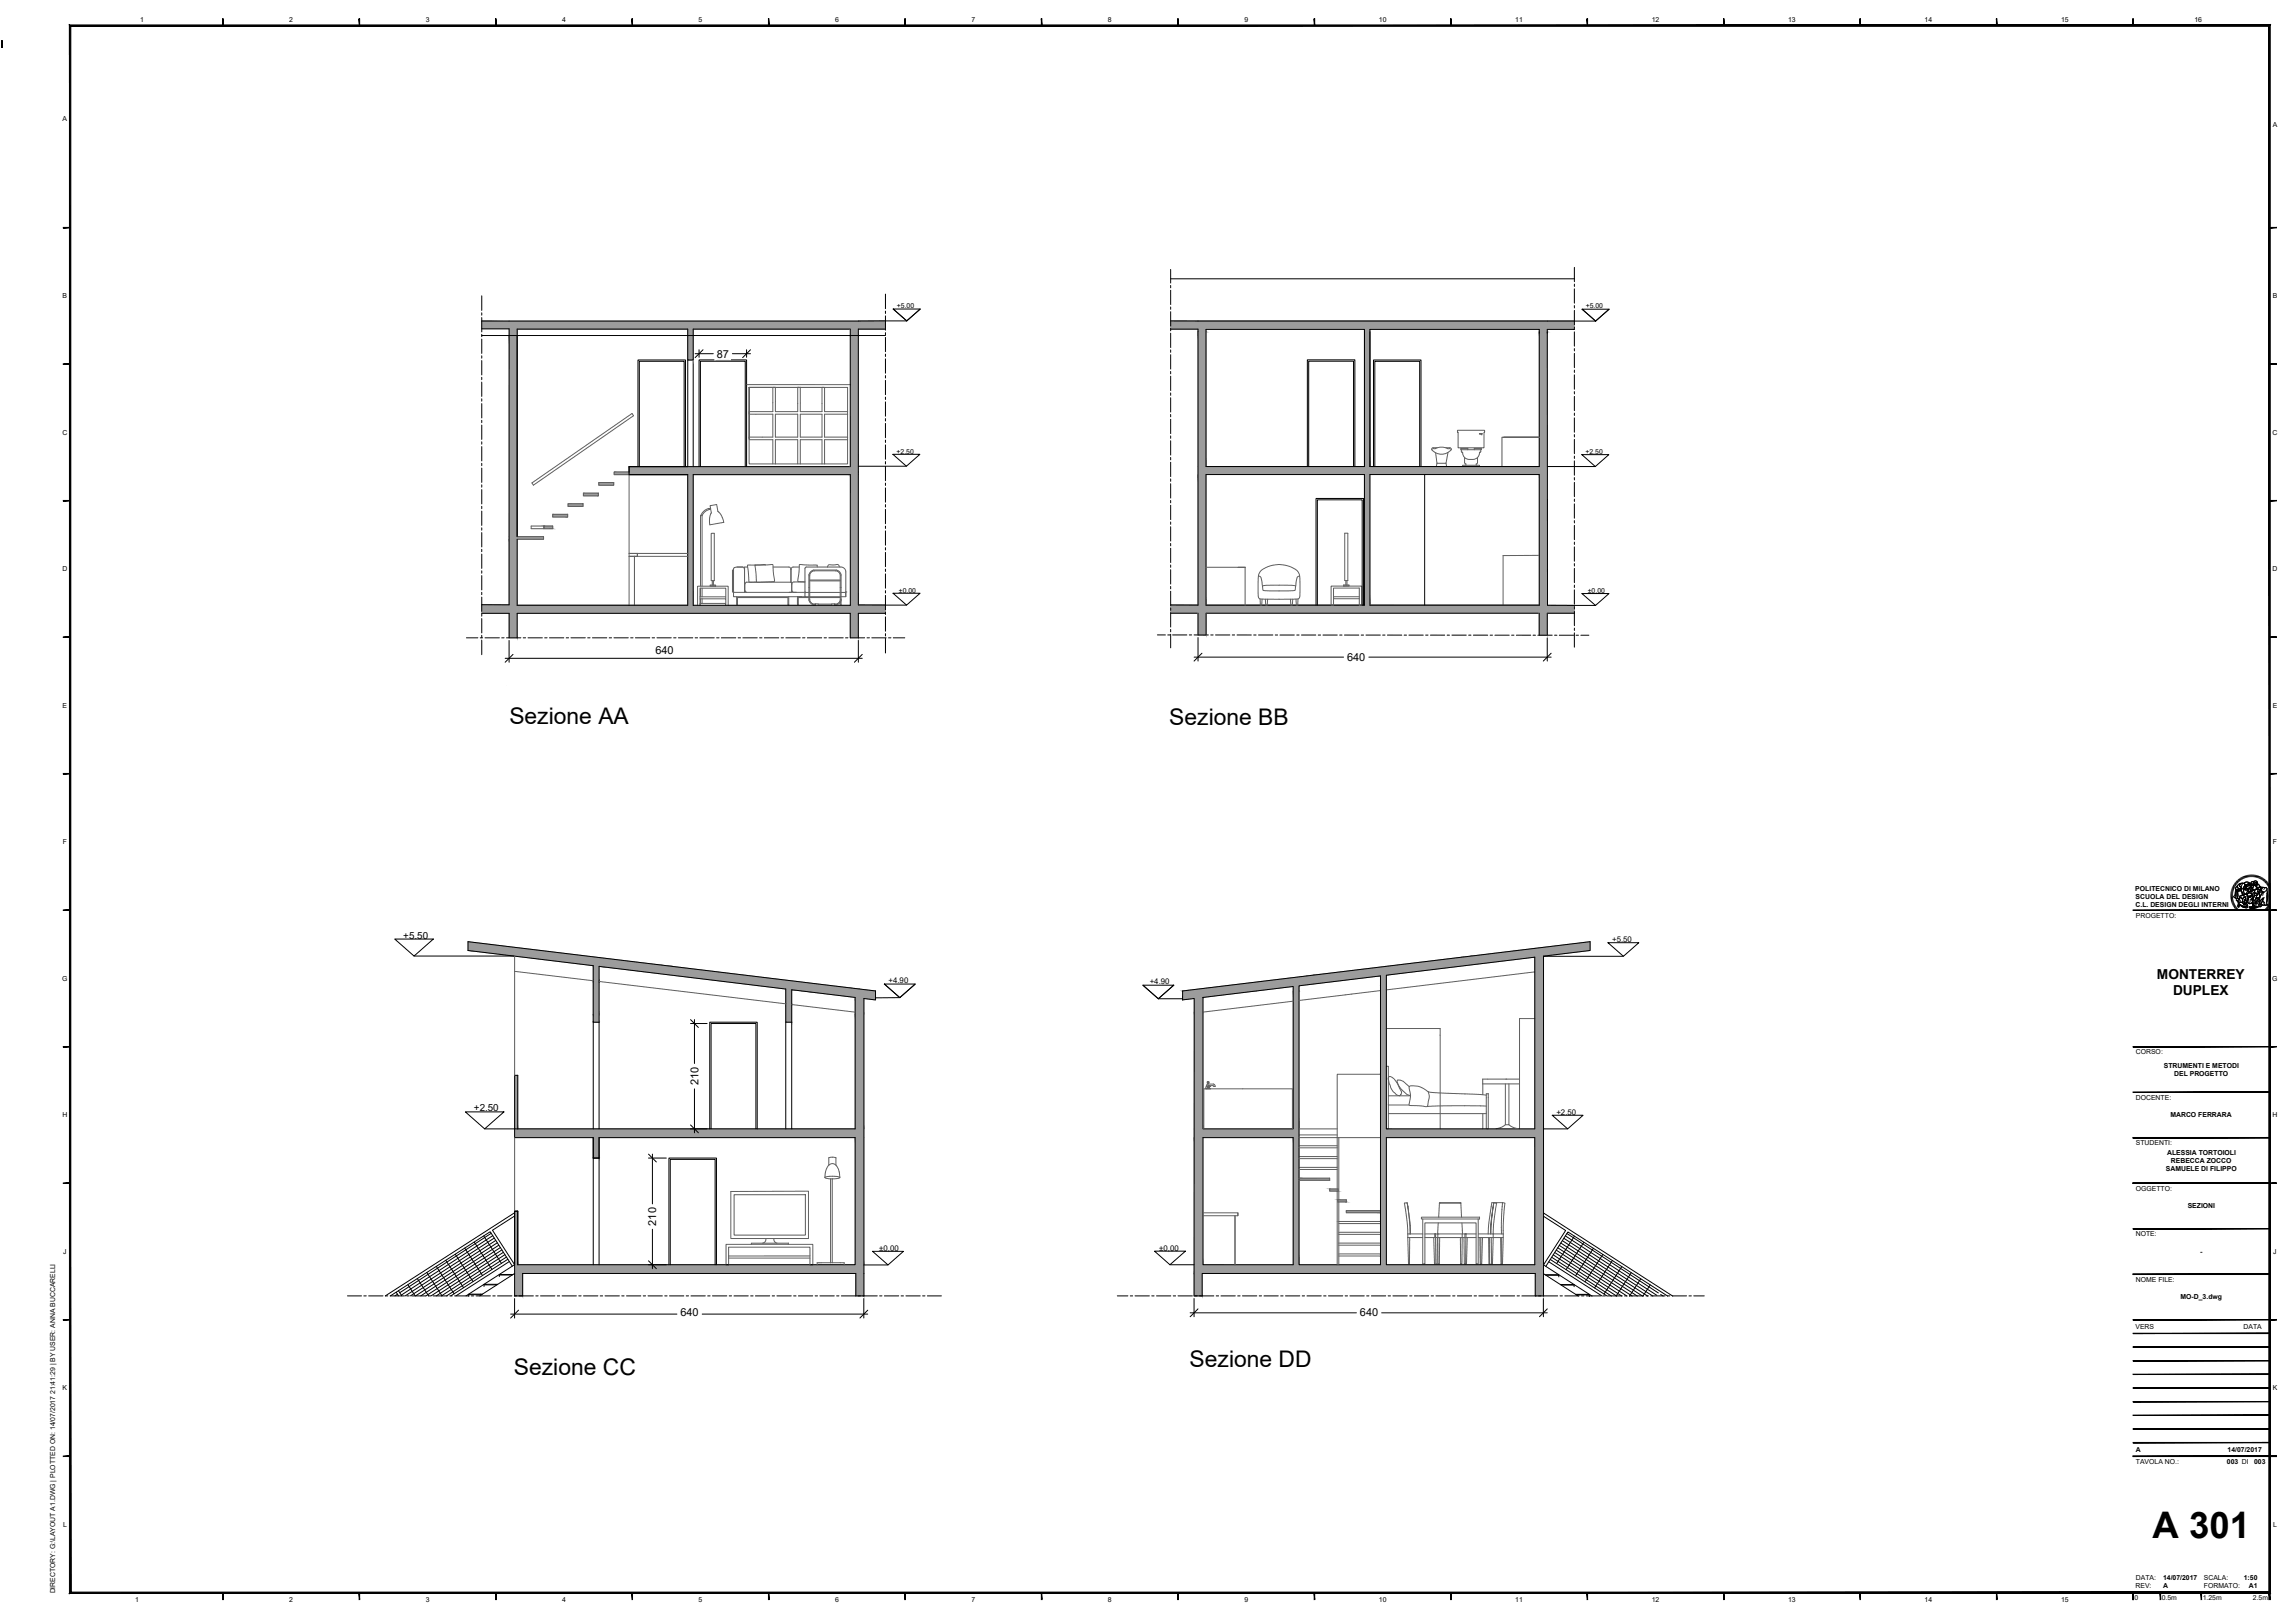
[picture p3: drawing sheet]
<svg xmlns="http://www.w3.org/2000/svg" width="841mm" height="594mm" viewBox="0 0 841 594" stroke-linecap="round" stroke-linejoin="round" font-family="sans-serif">
<defs><g id="words">
<text font-size="13.4" x="788.8" y="563.2">A 301</text>
<g font-size="8.4">
<text x="186.7" y="265">Sezione AA</text>
<text x="428.5" y="265.6">Sezione BB</text>
<text x="188.3" y="503.5">Sezione CC</text>
<text x="435.9" y="500.6">Sezione DD</text>
</g>
<g font-size="5">
<text x="790.4" y="358.6">MONTERREY</text>
<text x="796.3" y="364.6">DUPLEX</text>
</g>
<g font-size="4">
<text x="262.7" y="131">87</text>
<text x="240.2" y="239.5">640</text>
<text x="493.6" y="242.1">640</text>
<text x="255.9" y="397.5" transform="rotate(-90 255.9 397.5)">210</text>
<text x="240.5" y="448.9" transform="rotate(-90 240.5 448.9)">210</text>
<text x="249.4" y="481.9">640</text>
<text x="498.4" y="481.9">640</text>
</g>
<g font-size="3.6">
<text x="147.8" y="343.7">+5.50</text>
<text x="173.7" y="407">+2.50</text>
</g>
<g font-size="2.9">
<text x="590.8" y="345.1">+5.50</text>
<text x="325.6" y="360">+4.90</text>
<text x="421.3" y="360.4">+4.90</text>
<text x="570.4" y="408.3">+2.50</text>
<text x="322.2" y="458.1">±0,00</text>
<text x="424.8" y="458.1">±0,00</text>
</g>
<g font-size="2.5">
<text x="51.3" y="8.2">1</text>
<text x="106" y="8.2">2</text>
<text x="156" y="8.2">3</text>
<text x="206" y="8.2">4</text>
<text x="256" y="8.2">5</text>
<text x="306" y="8.2">6</text>
<text x="356" y="8.2">7</text>
<text x="406" y="8.2">8</text>
<text x="456" y="8.2">9</text>
<text x="505.3" y="8.2">10</text>
<text x="555.3" y="8.2">11</text>
<text x="605.3" y="8.2">12</text>
<text x="655.3" y="8.2">13</text>
<text x="705.3" y="8.2">14</text>
<text x="755.3" y="8.2">15</text>
<text x="804.2" y="8.2">16</text>
<text x="23" y="44.3">A</text>
<text x="832.8" y="46.6">A</text>
<text x="23" y="109.3">B</text>
<text x="328.7" y="112.8">+5.00</text>
<text x="581.1" y="112.9">+5.00</text>
<text x="832.8" y="109.3">B</text>
<text x="22.9" y="159.3">C</text>
<text x="832.8" y="159.3">C</text>
<text x="328.5" y="166.3">+2.50</text>
<text x="581" y="166.4">+2.50</text>
<text x="22.9" y="209.3">D</text>
<text x="832.8" y="209.3">D</text>
<text x="329.4" y="217.1">±0.00</text>
<text x="581.9" y="217.2">±0.00</text>
<text x="23" y="259.3">E</text>
<text x="832.8" y="259.3">E</text>
<text x="23" y="309.3">F</text>
<text x="832.9" y="309.3">F</text>
<text x="782.5" y="326.3">POLITECNICO DI MILANO</text>
<text x="782.6" y="329.3">SCUOLA DEL DESIGN</text>
<text x="782.6" y="332.4">C.L. DESIGN DEGLI INTERNI</text>
<text x="782.7" y="336.2">PROGETTO:</text>
<text x="22.8" y="359.3">G</text>
<text x="832.7" y="359.3">G</text>
<text x="782.7" y="386.2">CORSO:</text>
<text x="793" y="391.1">STRUMENTI E METODI</text>
<text x="796.7" y="394.1">DEL PROGETTO</text>
<text x="782.7" y="402.8">DOCENTE:</text>
<text x="22.9" y="409.3">H</text>
<text x="795.4" y="409.3">MARCO FERRARA</text>
<text x="832.8" y="409.3">H</text>
<text x="782.7" y="419.5">STUDENTI:</text>
<text x="794.1" y="422.9">ALESSIA TORTOIOLI</text>
<text x="795.5" y="425.9">REBECCA ZOCCO</text>
<text x="793.7" y="429">SAMUELE DI FILIPPO</text>
<text x="782.7" y="436.2">OGGETTO:</text>
<text x="801.7" y="442.6">SEZIONI</text>
<text x="782.7" y="452.8">NOTE:</text>
<text x="23.2" y="459.3">J</text>
<text x="806.2" y="459.3">-</text>
<text x="833.1" y="459.3">J</text>
<text x="782.7" y="469.5">NOME FILE:</text>
<text x="799.1" y="475.7">MO-D_3.dwg</text>
<text x="782.6" y="486.8">VERS</text>
<text x="822.2" y="486.8">DATA</text>
<text x="23" y="509.3">K</text>
<text x="832.8" y="509.3">K</text>
<text x="782.7" y="531.8">A</text>
<text x="816.3" y="531.8">14/07/2017</text>
<text x="782.7" y="536.3">TAVOLA NO.:</text>
<text x="816.1" y="536.3">003 DI</text>
<text x="826" y="536.3">003</text>
<text x="23.1" y="559.3">L</text>
<text x="833" y="559.3">L</text>
<text x="782.6" y="581.7">REV:</text>
<text x="782.7" y="578.8">DATA:</text>
<text x="792.7" y="581.8">A</text>
<text x="792.7" y="578.7">14/07/2017</text>
<text x="807.6" y="578.8">SCALA:</text>
<text x="807.6" y="581.8">FORMATO:</text>
<text x="822.2" y="578.7">1:50</text>
<text x="824.1" y="581.8">A1</text>
<text x="20.2" y="583.6" transform="rotate(-90 20.2 583.6)">DIRECTORY: G:\LAYOUT A1.DWG | PLOTTED ON: 14/07/2017 21:41:29 | BY USER: ANNA BUCCARELLI</text>
<text x="49.5" y="586.8">1</text>
<text x="106" y="586.8">2</text>
<text x="156" y="586.8">3</text>
<text x="206" y="586.8">4</text>
<text x="256" y="586.8">5</text>
<text x="306" y="586.8">6</text>
<text x="356" y="586.8">7</text>
<text x="406" y="586.8">8</text>
<text x="456" y="586.8">9</text>
<text x="505.3" y="586.8">10</text>
<text x="555.3" y="586.8">11</text>
<text x="605.3" y="586.8">12</text>
<text x="655.3" y="586.8">13</text>
<text x="705.3" y="586.8">14</text>
<text x="755.3" y="586.8">15</text>
<text x="782.2" y="585.9">0</text>
<text x="792.2" y="585.9">0.5m</text>
<text x="807.2" y="585.9">1.25m</text>
<text x="825.6" y="585.9">2.5m</text>
</g>
</g></defs>
<!-- layer: 0 -->
<g fill="#9c9c9c" stroke="#9c9c9c" stroke-width=".37">
<path d="M429 117.6h10z"/>
<path d="M429 221.6l10 .1z"/>
<path d="M171.5 344.9l26.7 3.2h-26.7z"/>
<path d="M316.6 365.7h4.2v.5z"/>
<path d="M188.7 413.5h1z"/>
<path d="M188.6 443.6h1.1z"/>
<path d="M176.5 221.5h10.1z"/>
<path d="M556 348.1l26.7-3.2v3.2z"/>
<path d="M433.4 365.7h4.2l-4.2 .5z"/>
<path d="M314.6 117.6l9.9-.1z"/>
<path d="M252 122.9h2v8.9z"/>
<path d="M439 224.6h3v8z"/>
<path d="M564.1 224.6h2.9v8z"/>
<path d="M476 431.5l11.3 .8v-.8zM476 431.5l11.3 .8h-11.3z"/>
<path d="M487.3 435.5l3 .8v-.8zM487.3 435.5l3 .8h-3z"/>
<path d="M490.3 439.5l3.1 .7v-.7zM490.3 439.5l3.1 .7h-3.1z"/>
<path d="M493.4 443.4l12.5 .8v-.8zM493.4 443.4l12.5 .8h-12.5z"/>
<path d="M429 117.6l147.9 .1zM429 117.6l147.9 .1z"/>
<path d="M429 117.7l147.9 2.9v-2.9zM429 117.7l147.9 2.9h-147.9z"/>
<path d="M439 120.6h137.9zM439 120.6h137.9z"/>
<path d="M564.1 120.6l2.9 .9v-.9zM564.1 120.6l2.9 .9h-2.9z"/>
<path d="M439 120.6l3 .9v-.9zM439 120.6l3 .9h-3z"/>
<path d="M564.1 121.5l2.9 .5v-.5zM564.1 121.5l2.9 .5h-2.9z"/>
<path d="M564.1 122l3 48.9-.1-48.9zM564.1 122l3 48.9h-3z"/>
<path d="M500 120.6l2 50.3v-50.3zM500 120.6l2 50.3h-2z"/>
<path d="M439 121.5l3 49.4v-49.4zM439 121.5l3 49.4h-3z"/>
<path d="M439 170.9l128.1 2.9v-2.9zM439 170.9l128.1 2.9h-128.1z"/>
<path d="M439 173.8l3 47.9v-47.9zM439 173.8l3 47.9h-3z"/>
<path d="M564.1 173.8l3 47.9v-47.9zM564.1 173.8l3 47.9h-3z"/>
<path d="M500 173.8l2 47.9v-47.9zM500 173.8l2 47.9h-2z"/>
<path d="M429 221.7h13zM429 221.7h13z"/>
<path d="M429 221.7h138.1zM429 221.7h138.1z"/>
<path d="M429 221.7h147.9zM429 221.7h147.9z"/>
<path d="M429 221.7l147.9 2.9v-2.9zM429 221.7l147.9 2.9h-147.9z"/>
<path d="M171.5 348.1l72.7 5.6-46-5.6zM171.5 348.1l72.7 5.6h-26.8z"/>
<path d="M217.4 353.7l28.9 .2-2.1-.2zM217.4 353.7l28.9 .2h-28.9z"/>
<path d="M217.4 353.9l2.1 5.2v-5.2zM217.4 353.9l2.1 5.2h-2.1z"/>
<path d="M217.4 359.1l2.1 .2v-.2zM217.4 359.1l2.1 .2h-2.1z"/>
<path d="M217.4 359.3l2.1 .1zM217.4 359.3l2.1 .1z"/>
<path d="M217.4 359.4l2.1 .3v-.3zM217.4 359.4l2.1 .3h-2.1z"/>
<path d="M219.5 353.9l95.5 8.3-68.7-8.3zM219.5 353.9l95.5 8.3h-27.1z"/>
<path d="M287.9 362.2l29.2 .3-2.1-.3zM287.9 362.2l29.2 .3h-29.2z"/>
<path d="M290.1 362.5l30.7 .5-3.7-.5zM290.1 362.5l30.7 .5h-27z"/>
<path d="M293.8 363l27 2.3v-2.3zM293.8 363l27 2.3h-7.4z"/>
<path d="M313.4 365.3l7.4 .4v-.4zM313.4 365.3l7.4 .4h-7.4z"/>
<path d="M313.4 365.7l3.2 .5v-.5zM313.4 365.7l3.2 .5h-3.2z"/>
<path d="M287.9 362.5l2.2 5.1v-5.1zM287.9 362.5l2.2 5.1h-2.2z"/>
<path d="M287.9 367.6l2.2 .3v-.3zM287.9 367.6l2.2 .3h-2.2z"/>
<path d="M287.9 367.9l2.2 .1zM287.9 367.9l2.2 .1z"/>
<path d="M287.9 368l2.2 .2v-.2zM287.9 368l2.2 .2h-2.2z"/>
<path d="M313.4 366.2l3.2 4.8v-4.8zM313.4 366.2l3.2 4.8h-3.2z"/>
<path d="M313.4 371l3.2 .4v-.4zM313.4 371l3.2 .4h-3.2z"/>
<path d="M217.4 359.7l2.1 12.1v-12.1zM217.4 359.7l2.1 12.1h-2.1z"/>
<path d="M217.4 371.8l2.1 2.3v-2.3zM217.4 371.8l2.1 2.3h-2.1z"/>
<path d="M287.9 368.2l2.2 6.2v-6.2zM287.9 368.2l2.2 6.2h-2.2z"/>
<path d="M217.4 374.1l2.1 .3v-.3zM217.4 374.1l2.1 .3h-2.1z"/>
<path d="M188.6 393.9l1.1 19.6v-19.6zM188.6 393.9l1.1 19.6h-1.1z"/>
<path d="M313.4 371.4l3.2 42.1v-42.1zM313.4 371.4l3.2 42.1h-3.2z"/>
<path d="M189.7 413.5h126.9zM188.6 413.5h128z"/>
<path d="M188.6 413.5l128 3.2v-3.2zM188.6 413.5l128 3.2h-128z"/>
<path d="M217.4 416.7l2.1 7.3v-7.3zM217.4 416.7l2.1 7.3h-2.1z"/>
<path d="M217.4 424h2.1zM217.4 424l2 .2z"/>
<path d="M188.6 443.6l1.1 19.6v-19.6zM188.6 443.6l1.1 19.6h-1.1z"/>
<path d="M313.4 416.7l3.2 46.5v-46.5zM313.4 416.7l3.2 46.5h-3.2z"/>
<path d="M188.6 463.2h1.1zM188.6 463.2h1.1z"/>
<path d="M267 463.2l49.6 .1zM267 463.2l49.6 .1z"/>
<path d="M188.6 463.2l78.4 .1zM188.6 463.2l78.4 .1z"/>
<path d="M188.6 463.3l128 3.1v-3.1zM188.6 463.3l128 3.1h-128z"/>
<path d="M313.6 466.4l3 8.2v-8.2zM313.6 466.4l3 8.2h-3z"/>
<path d="M188.6 466.4l2.9 8.2v-8.2zM188.6 466.4l2.9 8.2h-2.9z"/>
<path d="M311.6 122.9l2.9 48v-48zM311.6 122.9l2.9 48h-2.9z"/>
<path d="M230.5 170.9l84 2v-2zM230.5 170.9l84 2h-84z"/>
<path d="M230.5 172.9l84 .9v-.9zM230.5 172.9l84 .9h-84z"/>
<path d="M186.6 122.9l2.9 73.7v-73.7zM186.6 122.9l2.9 73.7h-2.9z"/>
<path d="M186.6 196.6l12.6 .9v-.9zM186.6 196.6l12.6 .9h-12.6z"/>
<path d="M186.6 197.5l2.9 24v-24zM186.6 197.5l2.9 24h-2.9z"/>
<path d="M186.6 221.5h2.9zM186.6 221.5h2.9z"/>
<path d="M311.6 173.8l2.9 47.8v-47.8zM311.6 173.8l2.9 47.8h-2.9z"/>
<path d="M311.6 221.6h12.9zM311.6 221.6h12.9z"/>
<path d="M176.5 221.5l13 .2zM176.5 221.5l13 .2z"/>
<path d="M311.6 221.6l12.9 .1zM311.6 221.6l12.9 .1z"/>
<path d="M252 173.8l2 47.9v-47.9zM252 173.8l2 47.9h-2z"/>
<path d="M176.5 221.7h75.5zM176.5 221.7h75.5z"/>
<path d="M176.5 221.7l148 2.9v-2.9zM176.5 221.7l148 2.9h-148z"/>
<path d="M311.6 224.6l2.9 9v-9zM311.6 224.6l2.9 9h-2.9z"/>
<path d="M186.6 224.6l2.9 9v-9zM186.6 224.6l2.9 9h-2.9z"/>
<path d="M556 348.1l9.6 2.1 17.1-2.1zM538.9 350.2l17.1-2.1 9.6 2.1z"/>
<path d="M538.9 350.2l26.7 .4v-.4zM535.7 350.6l3.2-.4 26.7 .4z"/>
<path d="M508 357.2l54.4-6.6h-26.7zM481.1 357.2l54.6-6.6-27.7 6.6z"/>
<path d="M481.1 357.2l26.9 .2v-.2zM479 357.4l2.1-.2 26.9 .2z"/>
<path d="M505.9 357.4l2.1 3.7v-3.7zM505.9 357.4l2.1 3.7h-2.1z"/>
<path d="M479 357.4l-3 3.7 29.9-3.7zM449.1 361.1l29.9-3.7-3 3.7z"/>
<path d="M449.1 361.1l26.9 .2v-.2zM446.9 361.3l2.2-.2 26.9 .2z"/>
<path d="M473.9 361.3l2.1 1.6v-1.6zM473.9 361.3l2.1 1.6h-2.1z"/>
<path d="M446.9 361.3l13.5 1.6 13.5-1.6zM433.4 362.9l13.5-1.6 13.5 1.6z"/>
<path d="M433.4 362.9h27zM433.4 362.9l26.7 .1z"/>
<path d="M433.4 363l7.4 2.3 19.3-2.3zM433.4 363l7.4 2.3h-7.4z"/>
<path d="M433.4 365.3l7.4 .4v-.4zM433.4 365.3l7.4 .4h-7.4z"/>
<path d="M437.6 365.7l3.2 5v-5zM437.6 365.7l3.2 5h-3.2z"/>
<path d="M562.4 350.6l3.2 62.9v-62.9zM562.4 350.6l3.2 62.9h-3.2z"/>
<path d="M505.9 361.1l2.1 52.4v-52.4zM505.9 361.1l2.1 52.4h-2.1z"/>
<path d="M473.9 362.9l2.1 50.6v-50.6zM473.9 362.9l2.1 50.6h-2.1z"/>
<path d="M437.6 370.7l3.2 42.8v-42.8zM437.6 370.7l3.2 42.8h-3.2z"/>
<path d="M505.9 413.5l59.7 3.2v-3.2zM505.9 413.5l59.7 3.2h-59.7z"/>
<path d="M437.6 413.5l38.4 3.2v-3.2zM437.6 413.5l38.4 3.2h-38.4z"/>
<path d="M562.4 416.7l3.2 46.5v-46.5zM562.4 416.7l3.2 46.5h-3.2z"/>
<path d="M505.9 416.7l2.1 46.5v-46.5zM505.9 416.7l2.1 46.5h-2.1z"/>
<path d="M562.4 463.2h3.2zM562.4 463.2h3.2z"/>
<path d="M505.9 463.2h56.5zM505.9 463.2h56.5z"/>
<path d="M473.9 416.7l2.1 46.5v-46.5zM473.9 416.7l2.1 46.5h-2.1z"/>
<path d="M437.6 416.7l3.2 46.5v-46.5zM437.6 416.7l3.2 46.5h-3.2z"/>
<path d="M437.6 463.2l128 3.2v-3.2zM437.6 463.2l128 3.2h-128z"/>
<path d="M437.6 466.4l2.9 8.2v-8.2zM437.6 466.4l2.9 8.2h-2.9z"/>
<path d="M562.6 466.4l3 8.2v-8.2zM562.6 466.4l3 8.2h-3z"/>
<path d="M225.1 172.9l5.4 .9v-.9zM225.1 172.9l5.4 .9h-5.4z"/>
<path d="M219.4 176.7l5.5 1v-1zM219.4 176.7l5.5 1h-5.5z"/>
<path d="M213.8 180.6l5.5 1v-1zM213.8 180.6l5.5 1h-5.5z"/>
<path d="M208.2 184.5l5.4 1v-1zM208.2 184.5l5.4 1h-5.4z"/>
<path d="M202.5 188.4l5.5 1v-1zM202.5 188.4l5.5 1h-5.5z"/>
<path d="M199.3 192.7l3.2 .9v-.9zM199.3 192.7l3.2 .9h-3.2z"/>
<path d="M176.5 117.6l148 2.8v-2.8zM176.5 117.6l148 2.8h-148z"/>
<path d="M186.6 120.4l137.9 .1zM186.6 120.4l137.9 .1z"/>
<path d="M311.6 120.5l2.9 2.4v-2.4zM311.6 120.5l2.9 2.4h-2.9z"/>
<path d="M252 120.5l2 2.4v-2.4zM252 120.5l2 2.4h-2z"/>
<path d="M186.6 120.5l2.9 2.4v-2.4zM186.6 120.5l2.9 2.4h-2.9z"/>
<path d="M252 131.8h2zM252 122.9l2 8.9h-2z"/>
<path d="M439 232.6h3zM439 224.6l3 8h-3z"/>
<path d="M564.1 232.6h2.9zM564.1 224.6l2.9 8h-2.9z"/>
</g>
<!-- layer: A-FURN -->
<g fill="none" stroke="#5e5e5e" stroke-width=".37">
<path d="M273.6 140.9h38M274.5 141.9h9.3M274.6 141.9h36v28h-36.1v-28v18.7M274.6 141.9h18.2M284.1 151.7h8.2v8.4h-8.2zM292.6 141.9h9.1M293.3 151.7h7.9v8.4h-7.9zM310.6 150.8h-8.4v-8.9h-1v8.9h-7.9v-8.9h-1v8.9h-8.2v-8.9h-.9v8.9h-8.7v.9h8.7v8.4h-8.7v.9h8.7v8.9M310.6 151.7h-8.4v8.4h8.4M534.1 157.6h10v.7h-.3v5.7h-9.5v-5.7h-.2zM542.2 158.8h.9v.5l-.9-.3zM194.9 176.9l36.7-25.5 .6 .8-36.7 25.5-.6-.8"/>
<path d="M219.4 176.7h5.5v1h-5.5zM225.1 172.9h5.4v.9h-5.4zM284.1 169.9v-8.9h8.2v8.9M293.3 169.9v-8.9h7.9v8.9M310.6 161h-8.4v8.9M525.2 164.2l.4 .2a5.7 5.7 0 0 1 5.3 0l.4-.2M526.6 169.7l-.3 1.2M526.7 164h-1.5l-.5 .5a4.3 4.3 0 0 0 7.1 0l-.5-.5h-1.5M529.9 169.7l.2 1.2M530.6 165.7l-.7 4h-3.3l-.5-3.9M535.5 164.7v.7M535.5 165.4l.5 .3a2.4 2.4 0 0 0 2.4 2.6"/>
<path d="M536 170.9v-.5h6.2v.5M536.7 167.6v1.8M536.7 169.4l.5 .5v.5M537.9 164.7v-.5h-2.6v.5h7.6v-.5h-2.6v.5M541.5 169.4l-.5 .5v.5M541.5 167.6v1.8M542.6 164.7v.9l-.4 .1a2.38 2.38 0 0 1-2.4 2.6h-1.4M551 160.1h13.1h-13.7v10.8M189.5 196.6h9.7v.9h-9.7M194.7 192.7h7.8v.9h-3.2v-.9v.9h-4.6zM202.5 188.4h5.5v1h-5.5zM208.2 184.5h5.4v1h-5.4z"/>
<path d="M213.8 180.6h5.5v1h-5.5zM256.8 188.9l1.2-1.7 1.9-1a.6 .6 0 0 1-.8 .7l-1 .8-.8 1.2M257.3 188.9h-.6v25.8M257.3 188.9v25.8M259.9 186.3l.5-.1zM260.2 185.2l2.4-.4 .5 2.5 1.3 1.6 .8 2.4-5.1 .9v-2.6l.6-1.8zM260.4 186.4l-.5 .1M260.6 195.3h1.2v17.4h-1.2zM492.8 195.3h1.1v17.3h-1.1zM232.5 203.8v17.9M233.6 202.7v1.1M252 202.7h-21.5h3.1v1.1h-3.1h21.5"/>
<path d="M256.5 219.3v-3.9h9.5v3.9M256.5 218.6h9.5M256.7 215.4v3.2M256.7 219.3v1.7M257.3 215.4v3.2M257.3 219.3v1.7M260.2 214.3h2v.4h-2zM261 212.7v1.6M261.4 212.7v1.6M268.8 217h26.3M268.8 216.9l-.2-.5v-7.6h-.2v7.6l.4 .7M269.9 218.6v2.8"/>
<path d="M270.1 207.7h2.1M272.8 208.7l-.1-.8-.5-.2h-2.1l-1 .2-.3 .4 .1 10.2 27.5 .1M272.8 207.7v5.8M273.6 213.2h16.2l.3 .4v3M273.6 213.2l-.2 .1a3.7 3.7 0 0 0 0 3.6h.2M274 207.7h-1.2v9.3M276.7 207l6.5-.2 .6 5.9a.37 .37 0 0 1-.1 .4 .37 .37 0 0 1-.5-.1l-5.9 .2zM280.5 206.9l-6.6 .1 .6 6.1 2.8 .1M283.3 207.7h5.7l.6 .2 .3 .6M289 218.6v2.8M289.9 208.5v4.7M290.1 216.6l-.3 .3"/>
<path d="M290.1 216.1l.3 .6 .6 .2M292.2 218.6v2.8M292.9 207.7h-2.5l-.5 .8M295 218.3l.2 .3M295 213.2l-4-.1-.6 .3-.3 .6M295.3 217h1.1M295.3 217l-.3 .2v1.4M296.4 210.6v9.2M296.4 218.9h-3.9v2.5M296.4 219.8l1 1.4 1.4 .4M296.4 210.6l.7-1.2 1.1-.6h8.2l1.2 .6 .6 1.2v9.2l-.9 1.4-1.5 .4M296.7 218.6h11.2"/>
<path d="M296.7 217h11.2M296.7 218.9h11.2M296.7 212.8h11.2M296.7 212.4h11.2M299.4 207.7l.1-.7-6.5-.2-.6 5.9a.37 .37 0 0 0 .1 .4 .37 .37 0 0 0 .5-.1l2 .1M307.6 207.7a1.11 1.11 0 0 0-1.8-.8h-1.2a.88 .88 0 0 0-1.4 .8M308.2 219.4l-.1 2.2-.2-1M308.2 218.6h1.6M308.2 217h1.6M310 216.8h.1M310 216.8v-7.3l-.3-.9-.6-.7-.9-.2h-12.7l-.5 .5v8.5l.3 .3M310 216.8v1.8"/>
<path d="M310 218.4l-.2 .2M442 207.8h14.3h-2.5M456.3 207.8v13.9M461.2 211l.6 .2 .4 .6 .6 4.4 4 .2 7.7-.1 .8-4.8 .3-.3 .7-.2M461.8 219.4l.1 2.3h.5l.1-2.3M462.6 214.7l1.1-.3 3.2-.1 6.3 .1 1.6 .3M463.7 219.5l.2 2.2h.5l.1-2.2M468.7 206.8l3.8 .6 2 1 1 .8a3.9 3.9 0 0 1 .9 2.8v1.2a14.4 14.4 0 0 1-.3 5.9l-.2 .1a18.7 18.7 0 0 1-6.4 .3h-1.5a18.7 18.7 0 0 1-6.5-.3l-.2-.1a28.4 28.4 0 0 1 .2-9.2l.8-1.1 2.1-1.2 1.9-.5 2.5-.3M472.9 219.5l.1 2.2h.6l.1-2.2M475.7 219.4l-.1 2.3h-.5l-.2-2.3M487.8 214.7h11.2v7h-.9v-2.4h-9.4v2.4h-.9zM488.7 219.3v-3.9h9.4v3.9"/>
<path d="M488.7 218.6h9.4M492.4 214.2h2v.5h-2zM493.2 212.6v1.6M493.6 212.6v1.6M563.8 203.4l-13 .1v18.2M255.6 221.7v-7h11.2v7M256.5 221.7v-2.4h9.5v2.4M256.6 221.7v-.7h9.2v.7M270 221.4h.3M270.3 221.4v-2.5h18.4v2.5M288.8 221.4h.3M292.2 221.4h.3"/>
<path d="M298.8 221.3l-1.2-.3-.8-1.1-.1-9 .3-.9 .6-.7 .9-.2h7.6l.9 .2 .9 1.1v9.1l-.5 1.2-.8 .5-.8 .1M298.8 221.7v-.5h1.1v.5M299.9 221.3h4.9M304.8 221.7v-.5h1v.5M508 376.7h19.8v36.8M562.4 373.1h-5.6v40.4M442.4 398h.2M442.4 396.3h.6M442.4 396.6h.6M442.4 396.3v.3M442.4 397.9h.2M442.4 396.6l.2 .2"/>
<path d="M442.5 398.4h.6M442.6 397.6h.4v.6h-.4zM442.6 398.2l-.6 .6M442.9 396.8h-.3v.3M442.9 396.8v.3M443 398.2l.6 .6M443 396.6l-.1 .2M443 397.6h1.6l.1 .3M443 396.3v.3M443 397.9h.2M443.2 398l.1 .6h-1M444.8 397.9h.5"/>
<path d="M445.3 397.9l-.5-.9-2.4 .1-.6 1.7M505.9 393.5h-15.9v42M508.1 390.6h.7v22.9h-.7zM508.9 394.5l.6-.2 1.3 .8 2 3.2a2.23 2.23 0 0 1 .3 2.9l-.3 .1-1.1-.4-1.6-1.6-1.1-2.6-.3-1.6zM516.4 398l-2.2-2-1.1-.4-1.1 .1a4.5 4.5 0 0 0 2.1 3.9l1.5 1.3 1.3 .5M523.3 399.8a8.4 8.4 0 0 1-.1 5l-.2 .5M543.4 397h13.4M551.7 397v15h1.3v-15M551.8 395.2h.1M556.8 395.2h-13.5l.1 5.8M441.1 413.5v-14.7h32.5v14.7M476 419.6h14"/>
<path d="M476 415.7h14M476 416.7h29.9M476 413.5h14M490.6 416.7v22.8M508.8 404.7h7.5M508.8 401.3h8M508.8 407.9h35.9M543.4 407.9v5.5M544.6 401.1l-20.6-1.1-3.4-1.8-2.1-.5a1.8 1.8 0 0 0-2.1 .5l.5 3.1-.3 1.8a1.32 1.32 0 0 0 .1 1.8l6.1 .4a165.4 165.4 0 0 1 21.8-.2M544.7 400.6h.7v12.9h-.7zM551.7 411.9l-1.5 1-2 .5M553 412l1.3 .8 2.1 .6"/>
<path d="M267.8 436.4l28.5-.1v17.3h-28.5zM269 437.6h26.1v14.8h-26.1zM302.3 431.2l2.7-.4 2.8 .4a6.9 6.9 0 0 1-5.5 0zM303.7 426.8v-2.7l1.3-.3 1.3 .3v2.7M304.4 431.8v30.7M305 431.8v30.7M307.8 431.3l-.2-1.7a4.1 4.1 0 0 0-1.7-3.1l-.8-.3-1 .3a4.1 4.1 0 0 0-1.7 3.1l-.1 1.7M476 427.6h14M476 423.6h14M476 420.4h14M476 428.3h14M476 424.4h14"/>
<path d="M476 431.5h11.3v.8h-11.3M487.3 435.5h3v.8h-3zM490 436.3v26.9M490.3 439.5h3.1v.7h-3.1zM280.6 453.7a1.39 1.39 0 0 1-1.2 1.6M283.6 453.6a1.42 1.42 0 0 0 1.2 1.7M288.9 455.3h-13.5v.5M288.9 455.3v.5M440.8 444.2h12.8v1.1h-12.8M452.6 445.3v17.9M453.6 444.2v1.1M490.6 440.2v23"/>
<path d="M490.6 455.3h15.3M490.6 451.3h15.3M490.6 447.4h15.3M490.6 452.1h15.3M490.6 459.3h15.3M490.6 448.1h15.3M490.6 456.1h15.3M505.9 443.4h-12.5v.8h12.5M515.9 441.8l.3 2.1M515.9 441.8l-.1-.4a.61 .61 0 0 0-.3-.8 .61 .61 0 0 0-.8 .3l1 7 .2 4M515.9 453.3l.3 9.7h.3l.1-9.7M515.9 453.3h5.5"/>
<path d="M515.9 451.9h5.5M515.9 451.9v1.4M515.9 442.1l-.2-1.6 .9 6.2 .3 5.2v-.5M516 442.4v.1M516.2 443.9l.5 8M516.8 448.9v.1M520.9 445.8h21.3v.7h-21.3zM521.4 446.5v16.4h.8v-15h18.7v15h.8v-16.4M522.2 451.9h3.9M525.4 453.3l.3 9.7h.3M525.8 451.9v1.4M526 453.3h11.2"/>
<path d="M526.1 453.3l.1 9.7h.4l.2-9.7M526.1 451.9h.1M526.1 451.9v1.4h-3.9M526.8 451.9h10.4M526.8 451.9h-.8v1.4M526.8 451.9h.1M526.9 451.9v1.4M526.9 453.3h.7l-.1 9.7h-.5zM527.1 447.9l-.3 4M527.5 440.6l-.3 5.2M527.5 440.6h7.8zM535.2 453.3h.6l-.1 9.7h-.4z"/>
<path d="M535.3 440.6l.3 5.2M535.7 447.9l.3 4M535.8 451.9v1.4M536.5 453.3l.1 9.7h.5l.1-9.7M536.8 453.3h.3M537.1 453.3h3.8M537.2 453.3h.1M537.2 451.9h3.7M537.2 451.9v1.4M537.3 451.9h-.5v1.4M537.7 453.3l-.3 9.7h-.5M541.7 451.9h5.5"/>
<path d="M541.7 453.3h5.5M542.3 453.3l.1 9.7h.3M542.7 453.3v9.7M543.3 453.3l-.3 9.7h-.3M545.5 453.3l.1 9.7h.3M545.9 453.3v9.7h.3M546.1 443.9l-.7 8M546.2 451.9l.3-5.2 .9-6.2-.9 7.1-.1 4.3M546.5 441.8l-.3 2.1M546.5 453.3l.1 9.7h.3l.3-9.7M547.2 451.9h3.7M547.2 451.9v1.4"/>
<path d="M547.4 440.5h.1a.69 .69 0 0 1 .9 .3 .69 .69 0 0 1-.1 .9l-.9 6.5-.2 3.7M549.9 453.3l.2 9.7h.2v-9.7M550.6 440.5l-.3 4.3-.1 7.1M550.6 440.5h.2a.54 .54 0 0 1 .6 .2 .54 .54 0 0 1 0 .7l-.5 6.3v4.3M550.6 440.5h-3.9l-.2 1.3M550.9 451.9v1.4h-3.7M550.9 453.3l-.3 9.7h-.3M266.1 463.2v-7.4h31.8v7.4M267 460.8h29.8M296.8 463.2v-6.4h-29.8v6.5M296.8 460h-29.8M299.5 463.2v-.7h9.9v.7"/>
<path d="M490.6 460h15.3M537.4 463h.1"/>
<circle cx="442.3" cy="397.9" r=".16"/>
<circle cx="442.8" cy="397.9" r=".16"/>
<circle cx="443.3" cy="397.9" r=".16"/>
</g>
<!-- layer: A-SECT-MCUT -->
<g fill="none" stroke="#000" stroke-width=".37">
<path d="M186.6 120.4v101.1M189.5 120.5v76.1M311.6 120.5v50.4M314.5 120.5v101.1M439 121.5v100.2M442 120.6v50.3M564.1 121.5v49.4h-62.1M567 121.5l.1 100.2M230.5 170.9v2.9h21.5M230.5 170.9h21.5M230.5 173.8h21.5M230.5 170.9v2"/>
<path d="M252 173.8v47.9h-62.5M254 173.8v47.9M311.6 173.8v47.9M502 173.8v47.9h62.1v-47.9M189.5 224.6h122.1M442 221.7v-47.9h58v47.9M217.4 353.7l-45.9-5.6v-3.2l149.3 18.1v3.2l-4.2-.5v100.7M217.4 359.1v15.3M219.5 353.9l68.4 8.3M219.5 359.3v15.1M508 357.2l54.4-6.6v62.9h-54.4zM287.9 367.6v6.8h2.2v-6.5"/>
<path d="M290.1 362.5l23.3 2.8v48.2h-124.8M433.4 363v3.2l4.2-.5v108.9M440.8 365.3l33.1-4v52.2h-33.1zM476 361.1l29.9-3.7v105.8h-29.9zM189.7 393.9v19.6M188.6 416.7h28.8v7.5h2.1v-7.5h93.9v46.5h-123.7v-19.6h-1.1v19.6M473.9 416.7h-33.1v46.5h33.1M508 416.7h54.4v46.5h-54.4zM191.5 466.4h122.1"/>
</g>
<!-- layer: PROIETTATO -->
<path d="M230.5 173.8v47.9M188.6 350.2v43.7M188.6 355.8l28.8 3.4M219.5 359.5l68.4 8.2M562.4 356l-54.4 6.6M290.1 367.9l23.3 2.8M473.9 366.7l-33.1 4M505.9 362.8l-29.9 3.6M188.6 416.7v26.9" fill="none" stroke="#5e5e5e" stroke-width=".37"/>
<!-- layer: A-DOOR-FULL -->
<g fill="none" stroke="#000" stroke-width=".37">
<path d="M252 131.8v39.1M254 131.8v39.1M233.8 170.9v-39.1h17.4v39.1M234.3 170.9v-38.6h16.4v38.6M256.2 170.9v-39.1h17.4v39.1M256.7 170.9v-38.6h16.4v38.6M479.1 170.9v-39.1h17.4v39.1M479.6 170.9v-38.6h16.4v38.6M503.3 170.9v-39h17.4v39M503.8 170.9v-38.6h16.5v38.6M482.3 221.6v-39h17.4v39M482.8 221.6v-38.5h16.4v38.5"/>
<path d="M217.4 374.1v39.4M219.5 374.4v39.1M287.9 374.4v39.1M290.1 374.4v39.1M260.1 413.5v-39.1h17.4v39.1M260.6 413.5v-38.6h16.4v38.6M217.4 424.2v39M219.5 424.2v39M245.1 463.2v-39h17.4v39M245.6 463.2v-38.6h16.5v38.6"/>
</g>
<!-- layer: A-WALL-FULL -->
<g fill="none" stroke="#000" stroke-width=".37">
<path d="M324.5 117.5l-148 .1M189.5 120.5h62.5M254 120.5h57.6M230.5 170.9h81.1M254 173.8h57.6M442 170.9h58M176.5 224.6h10.1M314.5 224.6h10M442 221.7h58M442 224.6h122.1M217.4 353.7v5.4M219.5 353.9v5.4"/>
<path d="M287.9 362.2v5.4M290.1 362.5v5.4"/>
</g>
<!-- layer: A-WALL-FULL-INTR -->
<g fill="none" stroke="#000" stroke-width=".37">
<path d="M429 98.7v5M576.9 97.9v5.3M176.5 108.3v5.4M176.5 114.6v.9M176.5 116.3v5.3M324.5 107.7v5.4M324.5 113.9v.9M324.5 115.7v5.2M429 117.6h147.9M429 104.5v.9M429 106.3v5.2M429 112.4v.9"/>
<path d="M429 114.2v5.2M576.9 104.1v.8M576.9 105.8v5.2M576.9 111.9v.9M576.9 113.7v5.2M576.9 119.8v.9M176.5 122.4v.9M176.5 124.2v5.2M176.5 130.3v.9M176.5 132.1v5.2M176.5 138.2v.9M176.5 140v5.2"/>
<path d="M176.5 120.4h10.1M252 120.5v11.3h2v-11.3M314.5 120.5h9.9M324.5 121.8v.9M324.5 123.6v5.2M324.5 129.7v.9M324.5 131.4v5.3M324.5 137.6v.8M324.5 139.3v5.3M429 120.6h10v.9M429 120.3v.9M429 122v5.3"/>
<path d="M429 128.2v.8M429 129.9v5.3M429 136v.9M429 137.8v5.2M442 120.6h58v50.3M564.1 122v-1.4h-62.1v50.3M576.9 120.6h-9.9v1.4M576.9 121.5v5.3M576.9 127.7v.9M576.9 129.4v5.3M576.9 135.5v.9M576.9 137.3v5.3"/>
<path d="M176.5 146.1v.8M176.5 147.8v5.3M176.5 153.9v.9M176.5 155.7v5.2M324.5 145.4v.9M324.5 147.2v5.2M324.5 153.3v.9M324.5 155.1v5.2M429 143.9v.9M429 145.7v5.2M429 151.8v.9M429 153.6v5.2"/>
<path d="M429 159.7v.8M576.9 143.4v.9M576.9 145.2v5.2M576.9 151.3v.9M576.9 153.1v5.2M576.9 159.2v.8M176.5 161.8v.9M176.5 163.6v5.2M176.5 169.7v.9M176.5 171.4v5.3M176.5 177.6v.8M176.5 179.3v5.3"/>
<path d="M324.5 161.2v.9M324.5 162.9v5.3M324.5 169.1v.8M324.5 170.8v5.3M324.5 176.9v.9M324.5 178.7v5.2M429 161.4v5.3M429 167.5v.9M429 169.3v5.2M429 175.4v.9M429 177.2v5.2M502 173.8h62.1"/>
<path d="M522.1 173.8v47.9M576.9 160.9v5.3M576.9 167v.9M576.9 168.8v5.2M576.9 174.9v.9M576.9 176.7v5.2M176.5 185.4v.9M176.5 187.2v5.2M176.5 193.3v.9M176.5 195.1v5.2M189.5 197.5v24.2M324.5 184.8v.9"/>
<path d="M324.5 186.6v5.2M324.5 192.7v.9M324.5 194.4v5.3M429 183.3v.9M429 185v5.3M429 191.2v.8M429 192.9v5.3M429 199v.9M576.9 182.8v.9M576.9 184.5v5.3M576.9 190.7v.8M576.9 192.4v5.3"/>
<path d="M576.9 198.6v.8M176.5 201.2v.9M176.5 202.9v5.3M176.5 209.1v.8M176.5 210.8v5.3M176.5 216.9v.9M176.5 218.7v5.2M324.5 200.6v.8M324.5 202.3v5.3M324.5 208.4v.9M324.5 210.2v5.2M324.5 216.3v.9"/>
<path d="M324.5 218.1v5.2M429 200.8v5.2M429 206.9v.9M429 208.7v5.2M429 214.8v.9M429 216.5v5.3M576.9 200.3v5.2M576.9 206.4v.9M576.9 208.2v5.2M576.9 214.3v.9M576.9 216v5.3M170.9 233.6h4.2"/>
<path d="M176 233.6h.9M176.5 224.8v.9M176.5 226.6v5.2M176.5 232.7v.9M176.5 234.4v5.4M176.5 221.5h10.1M177.7 233.6h5.3M183.9 233.6h.8M185.6 233.6h5.3M191.7 233.6h.9M193.5 233.6h5.2M199.6 233.6h.9"/>
<path d="M201.4 233.6h5.2M207.5 233.6h.9M209.2 233.6h5.3M215.4 233.6h.8M217.1 233.6h5.3M223.2 233.6h.9M225 233.6h5.2M231.1 233.6h.9M232.9 233.6h5.2M239 233.6h.9M240.7 233.6h5.3M246.9 233.6h.8"/>
<path d="M248.6 233.6h5.3M254 221.7h57.6M254.7 233.6h.9M256.5 233.6h5.2M262.6 233.6h.9M264.4 233.6h5.2M270.5 233.6h.9M272.2 233.6h5.3M278.4 233.6h.8M280.1 233.6h5.3M286.2 233.6h.9M288 233.6h5.2"/>
<path d="M294.1 233.6h.9M295.9 233.6h5.2M302 233.6h.9M303.7 233.6h5.3M309.9 233.6h.8M311.6 233.6h5.3M314.6 221.6h9.9M317.7 233.6h.9M319.5 233.6h5.2M324.5 224.2v.9M324.5 225.9v5.3M324.5 232.1v.8"/>
<path d="M324.5 233.8v5.4M325.6 233.6h.9M327.4 233.6h4.2M424.1 232.5l3 .1M427.9 232.6h.9M429 222.7v.8M429 224.4v5.3M429 230.5v.9M429 232.3v5M429 221.6l10 .1M429 224.6h10M429.7 232.6h5.2"/>
<path d="M435.8 232.6h.9M437.6 232.6h5.2M443.7 232.6h.9M445.4 232.6h5.3M451.6 232.6h.8M453.3 232.6h5.3M459.4 232.6h.9M461.2 232.6h5.2M467.3 232.6h.9M469.1 232.6h5.2M475.2 232.6h.9M476.9 232.6h5.3"/>
<path d="M483.1 232.6h.8M484.8 232.6h5.3M490.9 232.6h.9M492.7 232.6h5.2M498.8 232.6h.9M500.6 232.6h5.2M506.7 232.6h.9M508.4 232.6h5.3M514.6 232.6h.8M516.3 232.6h5.3M522.4 232.6h.9M524.2 232.6h5.2"/>
<path d="M530.3 232.6h.9M532.1 232.6h5.2M538.2 232.6h.9M539.9 232.6h5.3M546.1 232.6h.8M547.8 232.6h5.3M553.9 232.6h.9M555.7 232.6h5.2M561.8 232.6h.9M563.6 232.6h5.2M567 224.6h9.9M567.1 221.7h9.8"/>
<path d="M569.7 232.6l.9 .1M571.4 232.7h5.3M576.9 222.2v.9M576.9 223.9v5.3M576.9 230v.9M576.9 231.8v5.2M577.6 232.7h.8M579.3 232.7h2.9M188.6 393.9h1.1M188.6 413.5v3.2M188.6 443.6h1.1M127.3 474.6h5.2"/>
<path d="M133.3 474.6h.9M135.1 474.6h5.2M141.2 474.6h.9M143 474.6h5.2M149.1 474.6h.9M150.8 474.6h5.3M157 474.6h.8M158.7 474.6h5.3M164.8 474.6h.9M166.6 474.6h5.2M172.7 474.6h.9M174.5 474.6h5.2"/>
<path d="M180.6 474.6h.9M182.3 474.6h5.3M188.5 474.6h.8M188.6 463.2v3.2M190.2 474.6h5.3M196.3 474.6h.9M198.1 474.6h5.2M204.2 474.6h.9M206 474.6h5.2M212.1 474.6h.9M213.8 474.6h5.3M220 474.6h.8"/>
<path d="M221.7 474.6h5.3M227.8 474.6h.9M229.6 474.6h5.2M235.7 474.6h.9M237.5 474.6h5.2M243.6 474.6h.9M245.3 474.6h5.3M251.5 474.6h.8M253.2 474.6h5.3M259.3 474.6h.9M261.1 474.6h5.2M267.2 474.6h.9"/>
<path d="M269 474.6h5.2M275.1 474.6h.9M276.8 474.6h5.3M283 474.6h.8M284.7 474.6h5.3M290.8 474.6h.9M292.6 474.6h5.2M298.7 474.6h.9M300.5 474.6h5.2M306.6 474.6h.9M308.3 474.6h5.3M314.5 474.6h.8"/>
<path d="M316.2 474.6h5.3M322.3 474.6h.9M324.1 474.6h5.2M330.2 474.6h.9M332 474.6h5.2M338.1 474.6h.9M339.8 474.6h5.2M409.5 474.6h3.8M414.2 474.6h.9M415.9 474.6h5.3M422.1 474.6h.8M423.8 474.6h5.3"/>
<path d="M429.9 474.6h.9M431.7 474.6h5.2M437.8 474.6h.9M439.6 474.6h5.2M445.7 474.6h.9M447.4 474.6h5.3M453.6 474.6h.8M455.3 474.6h5.3M461.4 474.6h.9M463.2 474.6h5.2M469.3 474.6h.9M471.1 474.6h5.2"/>
<path d="M477.2 474.6h.9M478.9 474.6h5.3M485.1 474.6h.8M486.8 474.6h5.3M492.9 474.6h.9M494.7 474.6h5.2M500.8 474.6h.9M502.6 474.6h5.2M508.7 474.6h.9M510.4 474.6h5.3M516.6 474.6h.8M518.3 474.6h5.3"/>
<path d="M524.4 474.6h.9M526.2 474.6h5.2M532.3 474.6h.9M534.1 474.6h5.2M540.2 474.6h.9M541.9 474.6h5.3M548.1 474.6h.8M549.8 474.6h5.3M555.9 474.6h.9M557.7 474.6h5.2M563.8 474.6h.9M565.6 474.6h5.2"/>
<path d="M571.7 474.6h.9M573.4 474.6h5.3M579.6 474.6h.8M581.3 474.6h5.3M587.4 474.6h.9M589.2 474.6h5.2M595.3 474.6h.9M597.1 474.6h5.2M603.2 474.6h.9M604.9 474.6h5.3M611.1 474.6h.8M612.8 474.6h5.3"/>
<path d="M618.9 474.6h.9M620.7 474.6h3.9"/>
</g>
<!-- layer: A-FURNITURE -->
<path d="M311.6 120.5v50.4M298.8 221.7h1.1M304.8 221.7h1" fill="none" stroke="#dcdcdc" stroke-width=".37"/>
<!-- layer: 0 -->
<g fill="none" stroke="#000" stroke-width=".37">
<path d="M429 102.1h147.9M176.5 122.9h148M257.6 128.1l-2.9 2.9M275 128.1l-2.9 2.9M186.6 224.6v9M188 239.7l-2.9 2.9M189.5 224.6v9M311.6 224.6v9M314.5 224.6v9M316 239.7l-2.9 2.9M439 224.6v8h3v-8M440.5 239.2l-2.9 2.9"/>
<path d="M564.1 224.6v8h2.9v-8M568.4 239.2l-2.8 2.9M217.4 374.4h2.1M253.1 373.4l2.8 2.9M433.4 363l149.3-18.1v3.2l-17.1 2.1v124.4h-3v-8.2h-122.1v8.2h-2.9M253.1 412l2.8 2.9M473.9 416.7v46.5M237.6 422.7l2.9 2.9M188.6 466.4v8.2h2.9v-8.2M190 479.9l-2.9 2.9M237.6 461.8l2.9 2.9M266.1 463.2l.9 .1"/>
<path d="M296.8 463.2h1.1M313.6 466.4v8.2h3v-8.2M318 479.9l-2.9 2.9M439 479.4l-2.9 2.9M567 479.4l-2.9 2.9"/>
</g>
<!-- layer: G-ANNO-DIM -->
<g fill="none" stroke="#000" stroke-width=".37">
<path d="M324.5 117.5h7.8M327.3 113.2h9.9l-4.9 4.3zM576.9 117.6h7.8M579.8 113.2h9.9l-5 4.4zM327.2 166.4h9.9l-4.9 4.4zM332.2 170.8h-17.6M579.7 166.5h9.9l-5 4.4zM584.6 170.9h-17.5M327.3 217.3h9.9l-5 4.3zM579.7 217.4h9.9l-4.9 4.3zM324.5 221.6h7.7M576.9 221.7h7.8"/>
<path d="M144.7 343.9h14.1l-7.1 6.3zM151.7 350.2h36.6M565.6 350.3h29.3M589.3 345.3h11.3l-5.7 5zM324.1 360.4h11.3l-5.7 5zM329.7 365.4l-8.9 .1M418.8 360.8h11.3l-5.6 5zM424.5 365.8h8.9M170.5 407.2h14.2l-7.1 6.3zM177.6 413.5h11.1M565.6 413.5h8.9M568.8 408.5h11.3l-5.6 5z"/>
<path d="M319.8 458.3h11.3l-5.7 5zM423.1 458.3h11.3l-5.7 4.9zM316.6 463.3h8.8M428.7 463.2h8.9"/>
</g>
<g fill="#000" stroke="#000" stroke-width=".37">
<path d="M327.3 113.2l5 4.3zM332.3 117.5l4.9-4.3z"/>
<path d="M579.8 113.2l4.9 4.4zM584.7 117.6l5-4.4z"/>
<path d="M324.1 360.4l5.6 5zM329.7 365.4l5.7-5z"/>
<path d="M418.8 360.8l5.7 5zM424.5 365.8l5.6-5z"/>
</g>
<!-- layer: A-ANNO-DIMS -->
<g fill="none" stroke="#000" stroke-width=".37">
<path d="M254.7 129.5h6.7M256.2 128.1v2.8M268.4 129.5h6.6M273.6 128.1v2.8M186.6 234.6v8M314.5 234.6v8M439 233.5v8.6M567 233.6v8.5M185.1 241.1h130.9M437.6 240.7h54.8M501.6 240.7h66.8M253.1 374.9h6"/>
<path d="M254.5 373.4v16.1M254.5 398.8v16.1M253.1 413.5h6M237.6 424.2h6.6M239.1 422.7v18.2M239.1 450.2v14.5M188.6 475.6v7.2M237.6 463.2h6.6M316.6 475.6v7.2M437.6 475.6v6.7M565.6 475.6v6.7M187.1 481.3h61"/>
<path d="M257.3 481.3h60.7M436.1 480.8h61M506.3 480.8h60.7"/>
</g>
<g fill="#fff" stroke="#fff" stroke-width=".37">
<path d="M493.1 238.5v4.4l7.8-4.4zM493.1 242.9l7.8-4.4v4.4z"/>
<path d="M248.8 478.3v4.3l7.8-4.3zM248.8 482.6l7.8-4.3v4.3z"/>
<path d="M239.6 235.9v4.3l7.8-4.3zM239.6 240.2l7.8-4.3v4.3z"/>
<path d="M236.9 441.7v7.8h4.4zM236.9 441.7h4.4v7.8z"/>
<path d="M252.3 390.2v7.9h4.4zM252.3 390.2h4.4v7.9z"/>
<path d="M262.1 127.4v4.3l5.6-4.3zM262.1 131.7l5.6-4.3v4.3z"/>
<path d="M497.8 478.3v4.3l7.8-4.3zM497.8 482.6l7.8-4.3v4.3z"/>
</g>
<!-- layer: A-SECT -->
<path d="M188.6 393.9v19.6M188.6 443.6v19.6" fill="none" stroke="#000" stroke-width=".37"/>
<!-- layer: A-WALL-FULL-EXTR -->
<path d="M189.7 443.6v19.6" fill="none" stroke="#000" stroke-width=".37"/>
<!-- layer: scale prospetto -->
<g fill="none" stroke="#000" stroke-width=".37">
<path d="M166.8 459.4l6.6 10M170.3 457.1l6.5 10.1M173.8 454.9l6.5 10.1M177.2 452.7l6.6 10M180 451.7l-33.5 21.8M180.6 452.6l-33.5 21.8M181.1 453.4l-32.6 21.2M181.7 454.3l-31.3 20.3M182.2 455.2l-29.9 19.4M182.8 456.1l-28.6 18.5M183.4 456.9l-27.3 17.7M183.9 457.8l-25.9 16.8"/>
<path d="M184.5 458.7l-24.6 15.9M185 459.5l-23.2 15.1M188.6 445.4l-8.1 5.2 8.1 12.6-17.8 11.4M188.6 444.2l-47.4 30.4M565.6 445.5l8.1 5.2-8.1 12.6 17.8 11.4M565.6 444.3l47.4 30.4M569.2 459.6l23.3 15.1M569.7 458.7l24.6 16M570.3 457.9l25.9 16.8M570.9 457l27.2 17.7M571.4 456.1l28.6 18.6M572 455.3l29.9 19.4"/>
<path d="M572.5 454.4l31.3 20.3M573.1 453.5l32.6 21.2M573.6 452.7l33.6 21.7M574.2 451.8l33.5 21.8M577 452.8l-6.6 10M580.4 455l-6.5 10M583.9 457.2l-6.5 10.1M587.4 459.5l-6.5 10M145.2 473.3l.8 1.3M145.7 474l-1 .6M146 472.7l1.2 1.9M149.5 470.5l2.6 4.1"/>
<path d="M152.9 468.3l4.2 6.3M156.4 466.1l5.6 8.5M159.9 463.8l6.5 10.1M163.4 461.6l6.5 10M171.8 474.2h4.7M176.1 474h-4.3v.8M177.4 470.6h4.7M182.4 470.4h-5v.8M183 467h4.7M185.6 460.4l-21.9 14.2M186.1 461.2l-20.9 13.4M186.7 462.1l-19.6 12.5"/>
<path d="M187.7 463.7l-8.1-12.6-36.5 23.5M188 466.8h-5v.8M188.6 466.4l-12.8 8.2M565.6 466.5l12.8 8.2M566.2 466.9h5v.8M566.5 463.8l8.1-12.6 36.6 23.5M566.5 467.1h4.7M567.6 462.1l19.5 12.6M568.1 461.3l20.9 13.4M568.6 460.5l22 14.2M571.8 470.5h5v.8M572.1 470.7h4.7"/>
<path d="M577.7 474.3h4.7M578.1 474.1h4.3v.8M590.9 461.7l-6.6 10M594.3 463.9l-6.5 10.1M597.8 466.1l-5.6 8.6M601.3 468.4l-4.1 6.3M604.7 470.6l-2.6 4.1M608.6 474.1l.9 .6"/>
</g>
<!-- layer: A-FLOR-STRS -->
<path d="M176.1 474h.7M577.4 474.1h.7" fill="none" stroke="#000" stroke-width=".37"/>
<!-- layer: G-ANNO-LOGO -->
<g fill="none" stroke="#000" stroke-width=".37">
<path d="M817.5 328.1h.6M817.5 327.7h.7M817.5 327.3l.7 .1M817.5 327l.7 .1M817.6 326.6l.7 .2M817.7 326.3l.6 .1M817.8 325.9l.6 .2M817.9 325.6l.6 .2M818 325.3l.6 .2M818.1 324.9l.7 .3M818.1 328.4h-.6M818.2 328.7l-.7 .1"/>
<path d="M818.2 329l-.7 .1M818.3 329.3l-.7 .2M818.3 324.6l.6 .3M818.3 329.7l-.6 .1M818.4 330l-.7 .2M818.5 324.3l.6 .3M818.5 330.3l-.6 .2M818.6 330.6l-.6 .3M818.6 324l.6 .4M818.7 330.9l-.6 .3M818.8 323.7l.6 .4M818.9 331.2l-.6 .3"/>
<path d="M819 331.5l-.6 .3M819.1 323.4l.5 .4M819.2 331.8l-.6 .3M819.3 323.1l.5 .5M819.4 325.7l.6 .1a.84 .84 0 0 0 1.3-.2v.5a1.64 1.64 0 0 1-2-.3zM819.4 325.7v.4M819.4 332l-.6 .4M819.5 322.9l.5 .4M819.5 326.2l-.7 2.6 .4 .1M819.6 332.3l-.6 .4M819.7 324.6l.3-.1 .1 .8 1.1 .4-.5 .3-1-.2a.51 .51 0 0 1-.5-.4 .51 .51 0 0 1 .3-.6zM819.8 322.6l.4 .5"/>
<path d="M819.8 332.6l-.6 .4M819.8 326.2l.4 .1-.3 2.8a.43 .43 0 0 1-.6-.2 .43 .43 0 0 1 .1-.5l.1-1.5zM819.8 326.2l-.3 .5-.3 2.2 .7 .2M820 324.4l-.6 .6a.44 .44 0 0 0-.2 .5 .44 .44 0 0 0 .5 .3l1 .2 .6-.4M820 332.8l-.5 .5M820 322.4l.5 .5M820 329.8v.1a1.17 1.17 0 0 0 1.6 .6l.2-.2M820.1 324.2l.6-.6 1.3-.1a.81 .81 0 0 0-1 .3 .81 .81 0 0 0 .1 1.1h.2v.7l-1.1-.3-.3-.3zM820.2 330.2l.6 .3 1-.2 .4 1 .2-.2 .3 .4-.2-.5 .3 .4-.1-.5 .4 .2-.8-.7 .3-.8 .4 .2 .3 1a.79 .79 0 0 1 0 1 .79 .79 0 0 1-.9 .2l-1.6-.8-.6-.6zM820.2 330.2v.5l.8 .7 1.9 .9M820.2 333l-.5 .5M820.2 326.3l1.2-.1 .6 1.2-.1 .5-.4 .1a.51 .51 0 0 0-.7 .1 .51 .51 0 0 0 .1 .7l-.4 .5-.5-.4z"/>
<path d="M820.2 326.3l-.2 .6 .1 2.2M820.3 322.1l.4 .6M820.3 330.8l2 1.2a.82 .82 0 0 0 1.2-.6v.1a.71 .71 0 0 1-.1 1 .71 .71 0 0 1-1-.1l-1.1-.6a.39 .39 0 0 0-.5-.3 .39 .39 0 0 0-.2 .5l-.4 .2-.2-.4zM820.3 330.9l-.3 .9 .3 .4 .3-.2-.2-.1a.51 .51 0 0 1 .4-.4 .51 .51 0 0 1 .5 .3l1.1 .6a.71 .71 0 0 0 1 .1 .71 .71 0 0 0 .1-1M820.4 333.3l-.4 .5M820.5 329.3l-.2-.2a.48 .48 0 0 0-.7 .2 .48 .48 0 0 0 .2 .7l.2-.2a.66 .66 0 0 1 .7-.2 .66 .66 0 0 1 .5 .5M820.6 321.9l.4 .6M820.7 333.5l-.4 .5M820.7 329l.4-.3 .8 .6-.1 1a1.19 1.19 0 0 1-1.8-.5l.7-.2zM820.7 328.3l1.2-.4 .4 .1 .1-.4 .5-.1 .8 .6a.99 .99 0 0 1 .1 1.2 .99 .99 0 0 1-1.2 .4l.1-.2a.47 .47 0 0 0 .1-.8 .47 .47 0 0 0-.8 .2l-.2 .4-.7-.6a.29 .29 0 0 1-.4 0 .29 .29 0 0 1 0-.4zM820.9 321.7l.3 .6M820.9 333.7l-.4 .5"/>
<path d="M821 323.8a.87 .87 0 0 1 1.2-.3 .87 .87 0 0 1 .2 1.3l-.4 .7 .2 .6a1.1 1.1 0 0 0 .7 1.4l-.5 .1-.1 .4-.4-.1 .1-.5-.6-1.2-.1-1.3a.61 .61 0 0 1-.5-.4 .61 .61 0 0 1 .2-.7zM821.1 328.6l.7 .7M821.1 328.7l-.5 .4 .1 .5M821.2 321.5l.3 .6M821.2 333.9l-.4 .5M821.4 326.2h-2.1l-.3 1.5-.5 .7 .3 .3M821.5 334l-.4 .6M821.5 321.3l.3 .6M821.5 326.6l.2 1.4M821.7 323.8l-.4 1 .1 1.4 .7 1.8 .7-.6a2.04 2.04 0 0 1-.1-3.2l-.5-.7-1.6 .2-.6 .6-.1 .7 1.3 .6M821.8 334.2l-.4 .6M821.8 321.2l.3 .6"/>
<path d="M821.9 327.9l-.4 .1a.51 .51 0 0 0-.7 .1 .51 .51 0 0 0 .1 .7M822 323.5a.81 .81 0 0 0-1 .3 .81 .81 0 0 0 .1 1l.2 .1M822 334.4l-.3 .6M822.1 321l.3 .7M822.2 328.7l.1-.1a.46 .46 0 0 1 .6 .2 .46 .46 0 0 1-.2 .7l-.4 .9 .8 .7-.4-.2 .1 .5-.3-.4 .1 .5-.2-.4-.2 .2-.4-.8v-1zM822.2 324.9l1-.4-.1 .5-1.1 .5zM822.2 328.7l.1-.1a.47 .47 0 0 1 .6 .2 .47 .47 0 0 1-.2 .7l-.4 .9 .8 .7-.4-.2 .1 .5-.3-.4 .1 .5-.2-.4-.2 .3-.4-.9v-1zM822.3 325.4l.7-.3 .3 .2a.33 .33 0 0 0-.4 .2 .33 .33 0 0 0 .2 .4h-.6zM822.3 325.4l.2 .5 .6 .1M822.3 334.5l-.2 .6M822.4 323.6l.8-.6 .9 .2 .3 .4-.1 .3-.5-.2-.5 .4-.6-.2M822.5 320.9l.2 .6"/>
<path d="M822.6 323.3l1-.2 .6 .2 .3 .4h-.7l-.7 .4-.7-.5zM822.6 334.6l-.2 .6M822.7 323.9l.6 .2 .6-.5 .3 .3-.6 .8-1-.1zM822.8 320.8l.2 .6M822.9 327.5l.6 .3 .4 .6 .1 .6-.4 .4M823 334.7l-.3 .7M823 325.4h.9l-.2 .2a.39 .39 0 0 1-.6 .4 .39 .39 0 0 1-.1-.6zM823 329.8l.3 1a.79 .79 0 0 1 .1 .9 .79 .79 0 0 1-.9 .3M823 325.1l.3 .2M823.1 324.8l-1.1 .7M823.1 328.4l-.7 .2M823.1 320.7l.2 .6"/>
<path d="M823.2 324.5l-.3 .5M823.3 334.8l-.2 .7M823.4 325.4a.34 .34 0 0 0-.4 .3 .34 .34 0 0 0 .4 .3 .34 .34 0 0 0 .2-.5l.3-.1-.7 .1M823.4 328.5a.7 .7 0 0 1 .2 .9 .7 .7 0 0 1-1 .3M823.5 327.7l.6-.7 1 .3 .2 .6-1.4 .4 .6 .4 .4-.2 .5-.7-.3-.5-1.1-.3-.5 .7-.2-.1 .2-1.1 .3-.2 1.3 .2 .5-.4v-.3l.6 .2 .1 1-.2 .6 .1 .4-.9 1.3h-.4l.6 .2v.4l.1-.2-.2 .5a.97 .97 0 0 1-1.2 .8l-.7-.7 .5-1.6M823.5 320.6l.1 .7M823.5 327.4l.6-.4 1 .3a.34 .34 0 0 1 .3 .3 .34 .34 0 0 1-.4 .3l-.2 .1a.6 .6 0 0 1-.7 .5 .6 .6 0 0 1-.5-.6zM823.5 330.3l.8 .7M823.6 334.9l-.2 .7M823.7 324.4l.1 .1M823.8 324l.2 .1M823.8 326.3l-.4 .6-.1 .7"/>
<path d="M823.8 329.7v1M823.8 320.5l.2 .7M823.9 324.1h-.1M823.9 335l-.1 .6M823.9 328.3l1.2-.4-.2 .6-.4 .2zM823.9 329.1l-.7 1.4M824.2 324.2l.8-.2a.33 .33 0 0 1 0 .6 .33 .33 0 0 1-.5-.3zM824.2 320.5l.1 .7M824.2 323.9l-.6 .7h-1M824.2 335l-.1 .7M824.3 332.2l2-.4 1.2 .2-2.1 .6zM824.3 332.2l1.1 .4v.3l-1.1-.4z"/>
<path d="M824.3 325h1l.3 .9-.1 .4-.5-1.3a.41 .41 0 0 0-.6 .1 .41 .41 0 0 0 .2 .6v.1a.49 .49 0 0 1-.1 .7 .49 .49 0 0 1-.7-.2zM824.5 325l.7 .1 .2 .5a.63 .63 0 0 1-.1 .7 .63 .63 0 0 1-.7 .2zM824.5 320.4l.1 .7M824.5 335v.7M824.6 324l.1-.2a.52 .52 0 0 1 .5 0 .52 .52 0 0 1 .3 .5l-.3 .1M824.6 328.5l.1 .1M824.6 329.4l-.3 1.6 1-.2M824.6 323.8a.52 .52 0 0 1 .6 0 .52 .52 0 0 1 .3 .4l-.3 .2-.2-.4h-.4zM824.7 328.2h.1M824.7 328.4l.1 .1M824.8 325.2v.1M824.9 325.2l-.2 .1"/>
<path d="M824.9 335.1l-.1 .6M824.9 320.4v.7M825 324.2h-.8l.5 .3a.29 .29 0 0 0 .5 0 .29 .29 0 0 0-.2-.5v.3M825 329.3h.3l.2-.5 .4-.2-.4 1.3v-.4zM825 326.5v.7M825.1 328l-.2 .5-.4 .2-1.2-.7M825.1 325.1l.1 .4M825.2 335.1v.6M825.2 325.2l-.2-.2a.44 .44 0 0 0-.6 .1 .44 .44 0 0 0 .2 .7 .46 .46 0 0 1 0 .6 .46 .46 0 0 1-.6 0 .46 .46 0 0 1 0-.6l.2-.7 .7-.3 .6 .5 .2 .8-.3 .2-.2-.3M825.3 320.4l-.1 .7M825.3 325.6h-.2M825.3 325.4a.42 .42 0 0 1 0 .6 .42 .42 0 0 1-.6-.1h-.1"/>
<path d="M825.3 326.2l-.7 .3M825.4 332.6l2.1-.6-.1 .3-2 .6zM825.4 332.6v.3M825.5 324.3l.1-.1 .1 .4-.2 .8M825.5 328.8h.1M825.5 329.4l-.1 .5 .2-.2M825.5 335.1l.1 .6M825.5 323.8l.2 .4M825.6 325.8l.1-1.4-.6-.7a.45 .45 0 0 1-.2-.6 .45 .45 0 0 1 .6-.2 .31 .31 0 0 1 .5 .1 .31 .31 0 0 1-.2 .4v1l.3-.5 .2 .4 .5-.2-.1 .6 .3-.1 .3 .7-1.1 .7M825.6 320.4v.7M825.7 329.1l-.2 .3v-.2M825.7 326.8l-.2 1.4"/>
<path d="M825.7 326l.4 .3M825.8 330.8l.3 1-.3-.5-.3 .7zM825.8 328l-.4 .4v.4M825.8 335l.1 .7M825.9 328.6l-.4 .2-.2 .5h-.4l.6 .2M825.9 326.9l-.4 .9M826 320.5l-.1 .6M826 322.9l-.8 .1-.3 .6M826.1 323.9l.2 .3 .5-.1M826.1 322.8l.5-.2 .6 .5-.4 1.7 .3-1.1-.3-.6-.5 .2-.5 1.1-.1-.8zM826.1 322.8l.6-.1 .5 .5-.4 1.6 .3-1.1-.3-.6-.5 .2-.5 1.1-.1-.8zM826.2 335l.1 .7"/>
<path d="M826.2 326l.7-.4 .7 .1a.68 .68 0 0 1 .8 .6 .68 .68 0 0 1-.7 .8l-.3 .3-.5 .1-.7-.7zM826.2 323.6l.3 .1M826.2 328l.9-.1-1.1 2.1v.8l-.5 .7-.2-1zM826.3 328l-1 2.5 .2 1 .4-.7 .2 1.4-.3-.9-.4 1 .1-.8M826.3 323.3l.5-.2 .3 .6-.3 .4-.6 .1zM826.3 324.1h.1M826.3 327l-.2 .5 .1 .5 1-.2 .4-.6M826.3 320.5l-.1 .7M826.3 323.7h.1M826.4 324h.1M826.5 334.9l.1 .7M826.7 320.6l-.2 .6"/>
<path d="M826.7 323.8l.2 .1M826.8 323.8l-.1 .1M826.8 328.9l.7-.1-.5 1.4 .2 .7-.3 .2-.5-.2zM826.8 334.9l.2 .6M827 324.6l.3 .7M827 327.1h.1M827 320.7l-.1 .6M827.1 325.5l1.8-.5-.7 .9zM827.1 327.9l-1.1 2.1v.9M827.1 334.8l.2 .6M827.2 327.1h-.3M827.2 323.7l1.2 1.3h-.4a.61 .61 0 0 1-.7 .3 .61 .61 0 0 1-.4-.7z"/>
<path d="M827.2 323.7l.9 1M827.2 327.4h-.1M827.4 320.8l-.2 .6M827.4 334.7l.3 .6M827.4 332v.3l-2 .6-1.1-.4v-.3l1.1 .4 2-.6-1.1-.2-2 .4M827.5 328.9l-.5 2.2-.6-.2 .3-1.9M827.7 320.9l-.2 .6M827.7 327h.3v.8a.66 .66 0 0 1 0 .9 .66 .66 0 0 1-.8 .2h-.5l.4-1zM827.7 334.6l.3 .6M827.8 326.7l-.1 .4M827.8 325.8l.5 .4M827.8 324.5l.6 .5"/>
<path d="M827.9 328.8l-1.2 .2M827.9 330.2l-.1 .2 .3 .2M828 321l-.2 .6M828 334.4l.3 .6M828.1 327l-.3 2.2a1.83 1.83 0 0 0-.1 2.1l.2 .1M828.2 329.9l1.1-1-.8 2.6a.41 .41 0 0 1-.2 .6 .41 .41 0 0 1-.5-.2 .41 .41 0 0 1 .1-.5zM828.2 325.9a1.42 1.42 0 0 1 1.3-.9 1.42 1.42 0 0 1 1.3 .7l-.6 .7a1.08 1.08 0 0 1-1 .5 1.08 1.08 0 0 1-.9-.7M828.3 326.2l-1 1.3h-.4l-.6-.5v-.8l.5-.5 .6 .1-.1 1 .6-.4-.1-.6-1.1-.2-.5 .4v.5M828.3 334.3l.3 .6M828.3 327.7l.1 .6M828.4 321.1l-.3 .7M828.6 334.1l.3 .6"/>
<path d="M828.7 321.3l-.3 .6M828.8 326.9l-.9 .1M828.8 331.1l.6 .4M828.9 334l.4 .5M829 321.5l-.3 .6M829 325l-1.1 .1-.9 .4M829.2 333.8l.3 .5M829.2 329.9l.8 .9M829.2 326.9l-1 1.7-.4 1.7 1.5-1.4 .5-.1M829.3 325a.92 .92 0 0 0-.5 1.1 .92 .92 0 0 0 .9 .7M829.3 325l.5 .1a.74 .74 0 0 1 .9 .2 .74 .74 0 0 1 0 .9l.3 2.2-.3 2.3 .3 .8h-1.8a.54 .54 0 0 1-.8-.2 .54 .54 0 0 1 .4-.8l.5-1.6-1.5 1.3a5 5 0 0 1 1.7-3.3l.2-.1a.93 .93 0 0 1-1-.7 .93 .93 0 0 1 .6-1.1zM829.3 321.7l-.4 .5"/>
<path d="M829.3 328.9l-.8 2.6a.43 .43 0 0 1-.2 .6 .43 .43 0 0 1-.6-.3 .43 .43 0 0 1 .2-.5l.3-1.3M829.4 333.6l.4 .5M829.5 326.9l-.3 1.1M829.6 330.4l.1 .7 .5 .4M829.6 321.9l-.4 .5M829.7 333.4l.4 .5M829.8 325.4l-.2 .3M829.9 322.1l-.4 .5M829.9 333.2l.5 .5M830.1 332.9l.5 .5M830.2 322.3l-.5 .5M830.4 332.7l.5 .4"/>
<path d="M830.4 322.5l-.4 .5M830.6 332.4l.5 .5M830.6 327.1l.1 3.3M830.7 322.8l-.5 .5M830.7 326l.3 1.7-.3 2.9 .3 .9h-2.5M830.8 332.2l.5 .4M830.9 323.1l-.5 .4M831 331.9l.5 .4M831.1 331.6l.6 .4M831.1 323.3l-.5 .5M831.3 331.4l.6 .3M831.3 323.6l-.5 .4"/>
<path d="M831.4 331.1l.6 .3M831.6 323.9l-.6 .4M831.6 330.8l.6 .2M831.7 330.5l.6 .2M831.7 324.2l-.6 .4M831.8 330.2l.6 .2M831.9 329.8l.6 .2M831.9 324.5l-.6 .4M832 329.5l.6 .2M832 329.2l.7 .1M832.1 328.9l.6 .1M832.1 324.9l-.6 .2"/>
<path d="M832.1 328.6h.7M832.1 328.3h.7M832.2 325.2l-.6 .2M832.3 325.5l-.6 .2M832.4 325.9l-.6 .2M832.5 326.2l-.6 .2M832.6 326.5l-.6 .2M832.7 326.9l-.7 .1M832.7 327.3h-.6M832.8 327.6l-.7 .1M832.8 328h-.7"/>
</g>
<!-- layer: G-ANNO-TTLB -->
<g fill="#fff" stroke="#fff" stroke-width=".37">
<path d="M806.7 333.4l30.7 4.3-5.7-4.3zM806.7 333.4l30.7 4.3h-30.7z"/>
<path d="M831.7 318.9h5.7l-5.7 14.5zM837.4 318.9l-5.7 14.5 5.7 4.3z"/>
</g>
<path d="M806.7 333.4h25v-14.5h5.7v18.8h-30.7z" fill="none" stroke="#fff" stroke-width=".37"/>
<g fill="#000" stroke="#000" stroke-width=".37">
<path d="M.7 14.9l.1 2.5zM.7 14.9l.1 2.5z"/>
<path d="M25.4 9.1l.5 574v-573.5zM25.4 9.1l.5 574-.5 .5zM25.9 583.1l-.5 .5 806-.5zM25.4 583.6l806-.5 .5 .5zM831.4 9.6v573.5l.5 .5zM831.9 9.1v574.5l-.5-574zM25.9 9.6h805.5l.5-.5zM25.4 9.1h806.5l-806 .5z"/>
<path d="M81.6 6.9l.2 2.5zM81.6 6.9l.2 2.5z"/>
<path d="M131.6 6.9l.2 2.5zM131.6 6.9l.2 2.5z"/>
<path d="M181.6 6.9l.2 2.5zM181.6 6.9l.2 2.5z"/>
<path d="M231.6 6.9l.2 2.5zM231.6 6.9l.2 2.5z"/>
<path d="M281.6 6.9l.2 2.5zM281.6 6.9l.2 2.5z"/>
<path d="M331.6 6.9l.2 2.5zM331.6 6.9l.2 2.5z"/>
<path d="M381.6 6.9l.2 2.5zM381.6 6.9l.2 2.5z"/>
<path d="M431.6 6.9l.2 2.5zM431.6 6.9l.2 2.5z"/>
<path d="M481.6 6.9l.2 2.5zM481.6 6.9l.2 2.5z"/>
<path d="M531.6 6.9l.2 2.5zM531.6 6.9l.2 2.5z"/>
<path d="M581.6 6.9l.2 2.5zM581.6 6.9l.2 2.5z"/>
<path d="M631.6 6.9l.2 2.5zM631.6 6.9l.2 2.5z"/>
<path d="M681.6 6.9l.2 2.5zM681.6 6.9l.2 2.5z"/>
<path d="M731.6 6.9l.2 2.5zM731.6 6.9l.2 2.5z"/>
<path d="M781.6 6.9l.2 2.5zM781.6 6.9l.2 2.5z"/>
<path d="M23.2 83.5l2.5-.2zM23.2 83.3h2.5z"/>
<path d="M831.7 83.5l2.5-.2zM831.7 83.3h2.5z"/>
<path d="M23.2 133.5l2.5-.2zM23.2 133.3h2.5z"/>
<path d="M831.7 133.5l2.5-.2zM831.7 133.3h2.5z"/>
<path d="M23.2 183.5l2.5-.2zM23.2 183.3h2.5z"/>
<path d="M831.7 183.5l2.5-.2zM831.7 183.3h2.5z"/>
<path d="M23.2 233.5l2.5-.2zM23.2 233.3h2.5z"/>
<path d="M831.7 233.5l2.5-.2zM831.7 233.3h2.5z"/>
<path d="M23.2 283.5l2.5-.2zM23.2 283.3h2.5z"/>
<path d="M831.7 283.5l2.5-.2zM831.7 283.3h2.5z"/>
<path d="M23.2 333.5h2.5v-.2zM23.2 333.3h2.5l-2.5 .2z"/>
<path d="M781.7 333.5h50v-.2zM781.7 333.3h50l-50 .2z"/>
<path d="M831.7 333.5h2.5v-.2zM831.7 333.3h2.5l-2.5 .2z"/>
<path d="M23.2 383.5l2.5-.2zM23.2 383.3h2.5z"/>
<path d="M781.7 383.5l50-.2zM781.7 383.3h50z"/>
<path d="M831.7 383.5l2.5-.2zM831.7 383.3h2.5z"/>
<path d="M781.7 416.6h50zM781.7 416.8l50-.2z"/>
<path d="M781.7 400.1l50-.1zM781.7 400h50z"/>
<path d="M781.7 416.8l50-.2zM781.7 416.6h50z"/>
<path d="M23.2 433.5l2.5-.2zM23.2 433.3h2.5z"/>
<path d="M781.7 433.3h50zM781.7 433.5l50-.2z"/>
<path d="M781.7 433.3h50zM781.7 433.5l50-.2z"/>
<path d="M781.7 433.3h50zM781.7 433.5l50-.2z"/>
<path d="M781.7 433.3h50zM781.7 433.5l50-.2z"/>
<path d="M831.7 433.5l2.5-.2zM831.7 433.3h2.5z"/>
<path d="M781.7 450h50zM781.7 450.1l50-.1z"/>
<path d="M781.7 466.6h50zM781.7 466.8l50-.2z"/>
<path d="M781.7 466.6h50zM781.7 466.8l50-.2z"/>
<path d="M23.2 483.5l2.5-.2zM23.2 483.3h2.5z"/>
<path d="M781.7 498.3h50zM781.7 498.4l50-.1z"/>
<path d="M781.7 493.3h50zM781.7 493.4l50-.1z"/>
<path d="M781.7 488.3h50zM781.7 488.4l50-.1z"/>
<path d="M781.7 483.3h50zM781.7 483.5l50-.2z"/>
<path d="M831.7 483.5l2.5-.2zM831.7 483.3h2.5z"/>
<path d="M831.7 483.5l2.5-.2zM831.7 483.3h2.5z"/>
<path d="M781.7 518.3h50zM781.7 518.4l50-.1z"/>
<path d="M781.7 513.3h50zM781.7 513.4l50-.1z"/>
<path d="M781.7 508.3h50zM781.7 508.4l50-.1z"/>
<path d="M781.7 503.3h50zM781.7 503.4l50-.1z"/>
<path d="M23.2 533.5l2.5-.2zM23.2 533.3h2.5z"/>
<path d="M781.7 533.3h50zM781.7 533.5l50-.2z"/>
<path d="M781.7 533.3h50zM781.7 533.5l50-.2z"/>
<path d="M781.7 528.3h50zM781.7 528.4l50-.1z"/>
<path d="M781.7 523.3h50zM781.7 523.4l50-.1z"/>
<path d="M831.7 533.5l2.5-.2zM831.7 533.3h2.5z"/>
<path d="M831.7 533.5l2.5-.2zM831.7 533.3h2.5z"/>
<path d="M831.7 533.5l2.5-.2zM831.7 533.3h2.5z"/>
<path d="M831.7 533.5l2.5-.2zM831.7 533.3h2.5z"/>
<path d="M81.6 583.4l.2 2.5zM81.6 583.4l.2 2.5z"/>
<path d="M131.6 583.4l.2 2.5zM131.6 583.4l.2 2.5z"/>
<path d="M181.6 583.4l.2 2.5zM181.6 583.4l.2 2.5z"/>
<path d="M231.6 583.4l.2 2.5zM231.6 583.4l.2 2.5z"/>
<path d="M281.6 583.4l.2 2.5zM281.6 583.4l.2 2.5z"/>
<path d="M331.6 583.4l.2 2.5zM331.6 583.4l.2 2.5z"/>
<path d="M381.6 583.4l.2 2.5zM381.6 583.4l.2 2.5z"/>
<path d="M431.6 583.4l.2 2.5zM431.6 583.4l.2 2.5z"/>
<path d="M481.6 583.4l.2 2.5zM481.6 583.4l.2 2.5z"/>
<path d="M531.6 583.4l.2 2.5zM531.6 583.4l.2 2.5z"/>
<path d="M581.6 583.4l.2 2.5zM581.6 583.4l.2 2.5z"/>
<path d="M631.6 583.4l.2 2.5zM631.6 583.4l.2 2.5z"/>
<path d="M681.6 583.4l.2 2.5zM681.6 583.4l.2 2.5z"/>
<path d="M717.2 583.3h60zM717.2 583.5l60-.2z"/>
<path d="M731.6 583.4l.2 2.5zM731.6 583.4l.2 2.5z"/>
<path d="M781.6 583.4l.2 2.5zM781.6 583.4l.2 2.5z"/>
<path d="M781.6 583.4l.2 2.5zM781.6 583.4l.2 2.5z"/>
<path d="M791.6 583.4l.2 2.5zM791.6 583.4l.2 2.5z"/>
<path d="M806.6 583.4l.2 2.5zM806.6 583.4l.2 2.5z"/>
<path d="M831.5 583.4l.4 2.5v-2.5zM831.5 583.4l.4 2.5h-.4z"/>
</g>
<use href="#words"/>
</svg>
